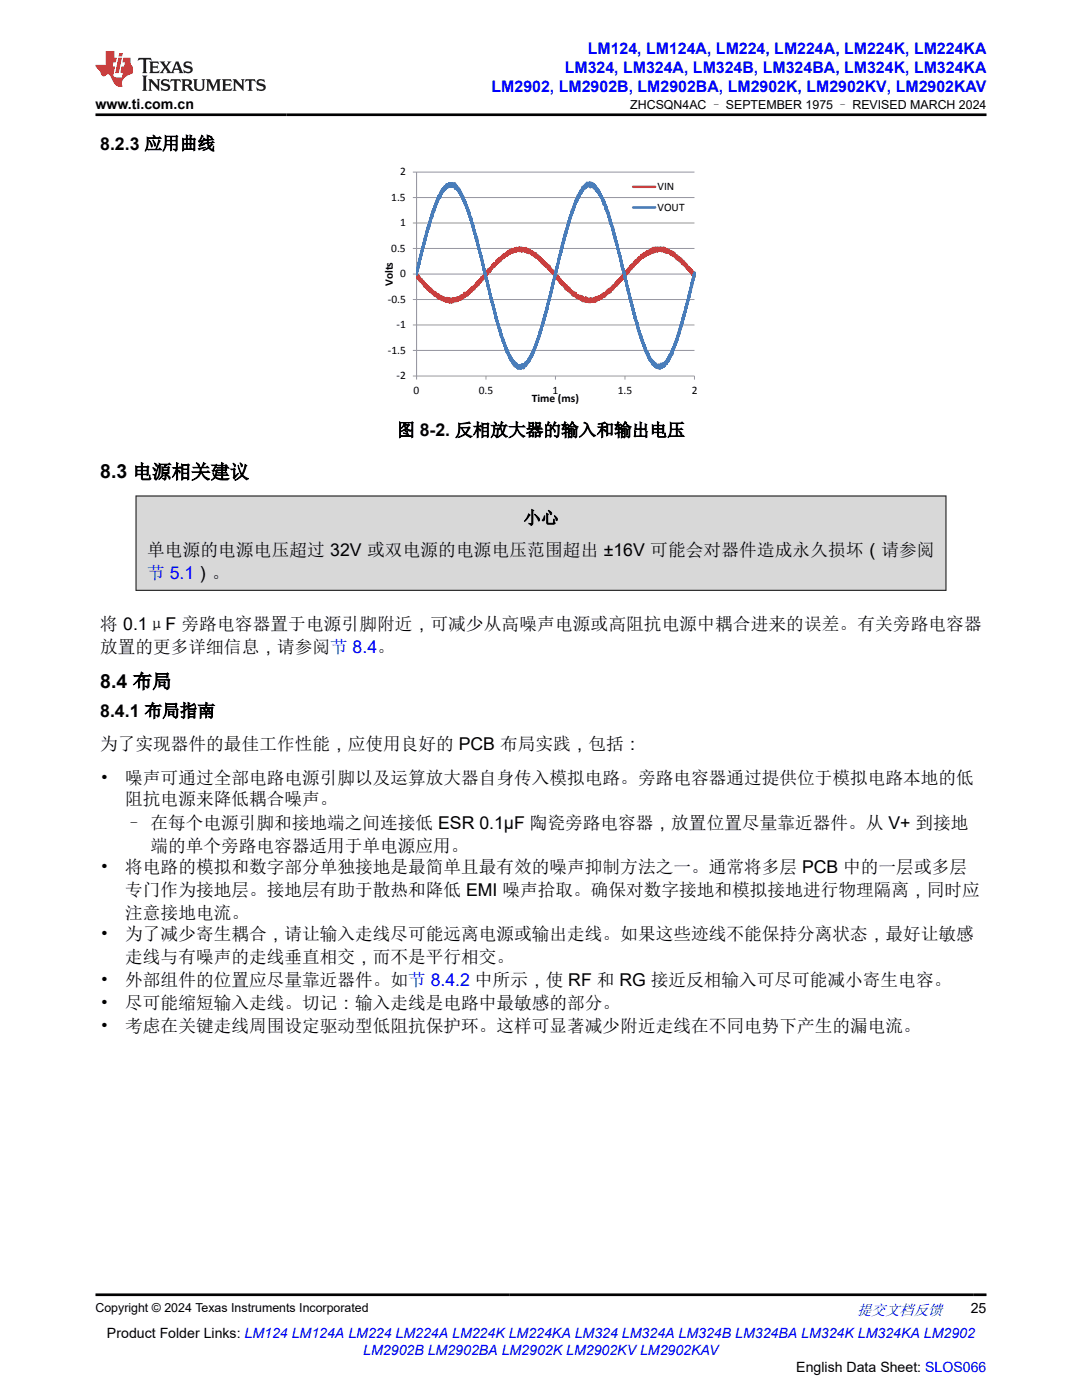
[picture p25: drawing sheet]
<svg xmlns="http://www.w3.org/2000/svg" width="216mm" height="279mm" viewBox="0 0 216 279" stroke-linecap="round" stroke-linejoin="round" font-family="sans-serif">
<defs><g id="words">
<g font-size="3.9">
<text x="20" y="95.5">8.3 电源相关建议</text>
<text x="20" y="137.3">8.4 布局</text>
</g>
<g font-size="3.5">
<text x="20" y="29.8">8.2.3 应用曲线</text>
<text x="79.2" y="87">图 8-2. 反相放大器的输入和输出电压</text>
<text x="104.4" y="104.5">小心</text>
<text x="29.4" y="110.9">单电源的电源电压超过 32V 或双电源的电源电压范围超出 ±16V 可能会对器件造成永久损坏（请参阅</text>
<text x="20" y="125.7">将 0.1μF 旁路电容器置于电源引脚附近，可减少从高噪声电源或高阻抗电源中耦合进来的误差。有关旁路电容器</text>
<text x="20" y="130.3">放置的更多详细信息，请参阅节 8.4。</text>
<text x="20" y="143.1">8.4.1 布局指南</text>
<text x="20" y="149.8">为了实现器件的最佳工作性能，应使用良好的 PCB 布局实践，包括：</text>
<text x="20" y="156.5">•</text>
<text x="25" y="156.5">噪声可通过全部电路电源引脚以及运算放大器自身传入模拟电路。旁路电容器通过提供位于模拟电路本地的低</text>
<text x="25" y="160.7">阻抗电源来降低耦合噪声。</text>
<text x="25" y="165.5">– 在每个电源引脚和接地端之间连接低 ESR 0.1µF 陶瓷旁路电容器，放置位置尽量靠近器件。从 V+ 到接地</text>
<text x="30" y="170.1">端的单个旁路电容器适用于单电源应用。</text>
<text x="20" y="174.3">•</text>
<text x="25" y="174.3">将电路的模拟和数字部分单独接地是最简单且最有效的噪声抑制方法之一。通常将多层 PCB 中的一层或多层</text>
<text x="25" y="178.9">专门作为接地层。接地层有助于散热和降低 EMI 噪声拾取。确保对数字接地和模拟接地进行物理隔离，同时应</text>
<text x="25" y="183.5">注意接地电流。</text>
<text x="20" y="187.7">•</text>
<text x="25" y="187.7">为了减少寄生耦合，请让输入走线尽可能远离电源或输出走线。如果这些迹线不能保持分离状态，最好让敏感</text>
<text x="20" y="196.9">•</text>
<text x="25" y="192.3">走线与有噪声的走线垂直相交，而不是平行相交。</text>
<text x="25" y="196.9">外部组件的位置应尽量靠近器件。如节 8.4.2 中所示，使 RF 和 RG 接近反相输入可尽可能减小寄生电容。</text>
<text x="20" y="201.5">•</text>
<text x="25" y="201.5">尽可能缩短输入走线。切记：输入走线是电路中最敏感的部分。</text>
<text x="20" y="206">•</text>
<text x="25" y="206">考虑在关键走线周围设定驱动型低阻抗保护环。这样可显著减少附近走线在不同电势下产生的漏电流。</text>
</g>
<text font-size="3.5" fill="#00f" x="29.3" y="115.5">节 5.1）。</text>
<g font-size="3.2" fill="#00f">
<text x="117.3" y="10.7">LM124, LM124A, LM224, LM224A, LM224K, LM224KA</text>
<text x="112.7" y="14.5">LM324, LM324A, LM324B, LM324BA, LM324K, LM324KA</text>
<text x="98.1" y="18.3">LM2902, LM2902B, LM2902BA, LM2902K, LM2902KV, LM2902KAV</text>
</g>
<text font-size="3" fill="#00f" x="171" y="262.4">提交文档反馈</text>
<g font-size="2.8">
<text x="19.1" y="21.7">www.ti.com.cn</text>
<text x="193.7" y="262.1">25</text>
<text x="21.4" y="266.9">Product Folder Links: LM124 LM124A LM224 LM224A LM224K LM224KA LM324 LM324A LM324B LM324BA LM324K LM324KA LM2902</text>
<text x="158.9" y="273.7">English Data Sheet: SLOS066</text>
</g>
<text font-size="2.8" fill="#00f" x="72.5" y="270.3">LM2902B LM2902BA LM2902K LM2902KV LM2902KAV</text>
<g font-size="2.5">
<text x="125.8" y="21.8">ZHCSQN4AC – SEPTEMBER 1975 – REVISED MARCH 2024</text>
<text x="19" y="261.8">Copyright © 2024 Texas Instruments Incorporated</text>
</g>
<g font-size="2.3">
<text x="79.8" y="35">2</text>
<text x="78.1" y="40.1">1.5</text>
<text x="131.2" y="37.9">VIN</text>
<text x="79.8" y="45.2">1</text>
<text x="131.2" y="42.1">VOUT</text>
<text x="78.1" y="50.3">0.5</text>
<text x="78.4" y="57.1" transform="rotate(-90 78.4 57.1)">Volts</text>
<text x="79.8" y="55.3">0</text>
<text x="77.4" y="60.4">-0.5</text>
<text x="79.1" y="65.5">-1</text>
<text x="77.4" y="70.6">-1.5</text>
<text x="79.1" y="75.7">-2</text>
<text x="82.5" y="78.7">0</text>
<text x="95.5" y="78.7">0.5</text>
<text x="106.1" y="80.3">Time (ms)</text>
<text x="110.3" y="78.7">1</text>
<text x="123.3" y="78.7">1.5</text>
<text x="138" y="78.7">2</text>
</g>
</g></defs>
<g fill="none" stroke="#979797" stroke-width=".2">
<path d="M82.4 39.4h56.2M82.4 34.3h56.2M83.1 34.3v41.5M82.4 59.8h56.2M82.4 54.7h56.2M82.4 49.6h56.2M82.4 44.5h56.2M82.4 69.9h56.2M82.4 64.9h56.2M82.4 75h56.2v.8M97 75v.8M110.8 75v.8"/>
<path d="M124.7 75v.8"/>
</g>
<g fill="none" stroke="#bd4a47" stroke-width=".49">
<path d="M126.3 37.3h4.4M83.1 54.9v-.1l.1 .5 .1-.5v.6v-.5l.1 .7v-.5l.1 .5v-.4l.1 .5v-.5v.6l.1-.5v.7l.1-.5 .1 .7 .1-.5v.5l.2-.4v.4v-.4v.6v-.4l.1 .6 .1-.5v.5l.1-.5 .1 .8v-.5l.1 .7v-.6l.1 .7v-.6v.6l.1-.5 .2 .7 .1-.4v.5v-.4l.1 .4v-.4l.1 .7v-.7v.7l.1-.6 .1 .7v-.5l.1 .6 .1-.4v.4l.1-.4v.6l.1-.6v.7v-.5l.1 .5 .1-.5v.6v-.4l.1 .6 .1-.5v.6v-.6l.1 .6v-.5l.1 .6v-.6v.7l.1-.4v.5v-.6l.1 .6v-.3v.2M86.8 58.7v.2v-.4l.1 .6v-.8v.8v-.6v.6l.1-.3 .1 .3v-.4v.4v-.4l.2 .7v-.6v.5v-.4l.1 .3v-.3l.1 .6v-.6l.1 .7v-.7l.1 .7v-.5v.5v-.5l.1 .5v-.4l.1 .4v-.4v.5l.1-.4 .1 .6 .1-.6v.4v-.4v.4v-.4l.1 .4v-.3l.1 .4v-.3l.1 .5v-.5l.1 .4 .1-.4v.5v-.5v.6l.1-.5 .1 .5 .1-.5v.6v-.5l.1 .5 .1-.5v.5v-.7v.7l.1-.5 .1 .4v-.5v.5l.1-.4 .1 .6v-.6l.1 .7 .1-.8v.7l.1-.5v.4v-.4l.1 .4v-.5v.6l.1-.5v.6v-.7v.4l.1-.4v.5v-.4l.1 .4v-.6l.1 .7 .1-.7v.3M94.2 57.6v.3l-.1-.4-.1 .7v-.6l-.1 .6v-.4v.4l-.1-.4v.4v-.4l-.1 .6v-.5v.6l-.1-.6-.2 .8v-.5l-.1 .5v-.5v.8v-.7v.6l-.1-.6-.1 .6v-.6v.7v-.6l-.1 .5v-.4l-.1 .5v-.5v.5v-.5l-.1 .6-.1-.4v.6l-.1-.9v.9v-.5l-.1 .6-.1-.5-.1 .6v-.5v.5l-.1-.4v.5l-.1-.6-.1 .8v-.7l-.1 .6-.1-.4-.1 .5v-.5v.5l-.1-.4-.1 .5-.1-.5v.6l-.1-.6-.1 .7-.1-.6-.1 .6v-.5v.5l-.1-.4v.4l-.1-.4v.4v-.5l-.1 .5v-.5v.4v-.3l-.1 .3-.1-.3v.5v-.4M97.9 53.8l-.1 .3v-.5v.5l-.1-.5-.1 .7-.1-.5v.6l-.1-.6v.6l-.1-.4v.5v-.5v.7l-.1-.4-.1 .6-.2-.4v.5v-.5v.5l-.1-.4-.1 .7-.1-.4v.6l-.1-.4v.5v-.4l-.1 .4v-.4v.4l-.1-.3v.4v-.4l-.2 .7v-.7l-.1 .6v-.2v.3l-.1-.3-.1 .6v-.5l-.1 .6v-.5v.5l-.1-.4-.1 .6v-.4v.6l-.1-.5v.6l-.1-.7v.6v-.5l-.1 .7v-.5l-.1 .5v-.5v.3v-.2v.6l-.1-.6-.1 .6-.1-.3v.3v-.3l-.1 .6-.1-.4v.6l-.1-.5v.5l-.1-.5v.5v-.4l-.1 .5-.1-.4v.5v-.6v.7v-.4v.1M101.5 50.1l-.1 .7-.1-.5v.6l-.1-.5-.1 .5-.1-.4v.5v-.5v.5l-.1-.3-.1 .4v-.4v.4l-.1-.3v.4v-.4v.5l-.1-.6-.1 .6-.1-.4v.5v-.4l-.1 .5v-.5l-.1 .6v-.5v.4l-.1-.3-.1 .6-.1-.4v.3v-.2v.5v-.6l-.1 .7-.1-.5-.1 .3v-.4v.7l-.1-.4v.4v-.5l-.1 .4v-.3v.6l-.1-.6-.1 .8-.1-.7v.6l-.1-.4v.5v-.3l-.1 .6-.1-.4v.5l-.1-.5v.7l-.1-.7v.8l-.1-.4v.3v-.5v.6l-.1-.6v.6l-.1-.4v.5v-.5v.5l-.1-.2v.3l-.1-.3v.4v-.3l-.1 .4v-.2v.3v-.3l-.2 .4M105.2 50.4v-.4l.1 .3 .1-.3v.3v-.4v.3v-.4v.6v-.4l.1 .5v-.4l.1 .3v-.4l.1 .3v-.3v.4v-.5l.1 .6 .1-.4v.4v-.3l.1 .3v-.4v.5l.1-.4v.5l.1-.4v.5v-.6v.5l.1-.4v.6v-.5v.4l.1-.3v.3l.1-.4 .1 .6v-.5v.6l.1-.6 .1 .6 .1-.5v.7v-.7l.1 .7v-.5l.1 .6v-.6v.5l.1-.4v.5l.1-.4 .1 .6 .1-.4 .1 .6v-.5l.1 .5v-.4v.6v-.6l.1 .6 .1-.5v.5v-.4v.5l.1-.5v.5v-.4l.1 .4v-.4l.1 .8v-.7v.5l.1-.4v.5l.1-.3v.5l.1-.5v.8l.1-.7v.8l.1-.7v.4l.1-.3v.7v-.6l.1 .5v-.4M105.2 50.3v.1v-.7l-.1 .4v-.2v.3v-.5v.6l-.1-.4v.3v-.7l-.1 .5v-.3v.4v-.5l-.1 .5v-.5v.6v-.5l-.1 .4v-.5l-.1 .5v-.5v.4v-.3l-.1 .4-.1-.5-.1 .5v-.6v.5l-.1-.4-.1 .6v-.7v.6l-.1-.6-.1 .5-.1-.5v.6l-.1-.6v.5l-.1-.6v.7v-.6v.5l-.1-.5v.5v-.4l-.1 .4v-.4v.4v-.3v.3l-.1-.3v.3l-.1-.3v.3v-.4l-.1 .5v-.6l-.1 .7-.1-.6-.1 .6v-.6l-.1 .6-.1-.4v.4v-.4l-.1 .3v-.4v.4v-.2l-.1 .3v-.4v.5v-.5l-.1 .6v-.6v.5v-.4l-.2 .5v-.7l-.1 .7v-.4v.4l-.1-.4v.5v-.4l-.1 .3v-.5l-.1 .7v-.6l-.1 .6-.1-.5v.3M108.9 53v-.4l.1 .5v-.6v.8l.1-.7 .1 .7v-.3l.1 .5v-.6v.6l.1-.4v.5v-.5l.1 .5v-.5l.1 .8v-.8v.7l.1-.6 .1 .9 .1-.4v.5l.1-.4 .2 .6v-.4l.1 .5v-.4v.5l.1-.5 .1 .8 .2-.5 .1 .8v-.6v.7l.1-.5v.6l.1-.4 .1 .5 .1-.5v.7l.1-.5v.6l.1-.5v.6l.1-.6 .1 .9v-.6v.5l.1-.4v.6l.2-.5 .1 .8 .1-.5 .1 .7 .1-.4v.5v-.6l.2 .6v-.4v.6v-.5l.2 .5v-.4v.6v-.5l.2 .7v-.6v.8v-.6l.1 .5v-.5l.1 .6v-.7v.7l.1-.4 .1 .6 .1-.5v.5v-.6l.1 .6v-.3l.1 .5 .1-.6v.6v-.3l.1 .3v-.3v.5l.1-.4v.5v-.5l.1 .6 .1-.4 .1 .7v-.7v.6l.1-.5v.8v-.6l.1 .5v-.5l.1 .6 .1-.6v.6v-.6l.2 .7v-.7l.1 .9v-.5l.1 .6v-.5l.1 .5 .1-.4v.5l.1-.5v.5l.1-.4v.4v-.4l.1 .5v-.4v.3l.1-.4v.5v-.4v.4v-.4l.1 .4v-.4v.5l.1-.6v.5v-.4l.1 .6v-.6l.1 .7 .2-.7v.9l.1-.4M120 59.6l-.1-.4v.4v-.4l-.1 .4v-.4v.4l-.1-.4v.5v-.5l-.1 .5v-.5l-.1 .6v-.5v.5v-.5l-.1 .5-.1-.4v.5l-.1-.6v.6v-.5v.5l-.1-.4v.4l-.1-.3v.4v-.5v.4l-.1-.4v.5v-.6l-.1 .8v-.6l-.1 .6v-.5l-.1 .3v-.5l-.1 .6v-.4v.4v-.4l-.1 .4-.1-.4v.4v-.4v.3v-.3l-.1 .4-.1-.4v.5l-.1-.5v.4v-.4l-.1 .3v-.3l-.1 .4v-.5v.7l-.1-.6v.6l-.1-.6-.1 .6-.1-.6-.1 .5v-.5l-.1 .5v-.5v.5l-.1-.5-.1 .4v-.5v.6l-.1-.8v.8l-.1-.7-.1 .6v-.5l-.1 .4v-.4l-.1 .5-.1-.6-.1 .6v-.7v.4M127.3 52v-.4l-.1 .7v-.5l-.1 .6v-.5l-.1 .5-.1-.5v.5v-.4l-.1 .6v-.6l-.1 .6v-.4v.5l-.1-.5v.7v-.5l-.2 .8-.1-.5v.6v-.6l-.1 .6v-.4l-.1 .5v-.5v.7v-.5l-.1 .5v-.5l-.1 .5v-.5l-.1 .7-.1-.6-.1 .8-.1-.5v.4v-.3v.7v-.7v.7l-.1-.6-.1 .7v-.6l-.2 .7v-.5v.7v-.6l-.1 .7v-.4l-.1 .4-.1-.4v.4v-.4l-.2 .7-.1-.5v.7v-.5l-.1 .5v-.4l-.1 .4v-.3v.3v-.2l-.1 .4v-.3v.5l-.1-.6-.1 .7v-.4l-.1 .5v-.5l-.1 .6-.1-.4v.5v-.5v.5l-.1-.4v.5v-.5v.6v-.5l-.2 .7v-.6v.5l-.1-.5v.8l-.1-.5-.1 .6-.1-.4v.6v-.7l-.1 .7v-.5v.5l-.1-.4v.5v-.5l-.1 .6v-.4l-.1 .4v-.4v.3v-.2v.4l-.1-.4v.5l-.1-.5v.7l-.1-.4v.4l-.1-.4v.4v-.5v.7v-.4l-.1 .4v-.5l-.1 .5v-.4l-.1 .6v-.5l-.1 .7v-.5l-.1 .6-.1-.7v.6v-.5l-.2 .6v-.6l-.1 .8-.1-.5-.1 .5v-.5v.7v-.5l-.2 .7v-.6l-.1 .7v-.5v.5l-.1-.5v.7v-.5l-.1 .5-.1-.7-.1 .7v-.4l-.1 .4v-.5v.6v-.4l-.1 .5-.1-.5-.1 .7v-.5v.5l-.1-.2M131 49.7v.3l.1-.5v.7l.1-.7v.6l.1-.6v.5v-.5l.1 .5 .1-.5 .1 .5 .1-.5 .1 .5v-.6v.6v-.4l.1 .4v-.4l.1 .3v-.4v.6l.1-.5v.5l.1-.6 .2 .6v-.7l.1 .8 .1-.6 .1 .5v-.5v.7v-.6l.1 .6v-.6v.6l.1-.6v.6v-.5l.1 .5 .1-.6v.5l.1-.3 .1 .5v-.4l.1 .4v-.4l.1 .4v-.5v.5l.1-.3v.4v-.4v.4v-.4l.1 .5 .1-.4 .1 .6v-.4v.3v-.5l.1 .5v-.5l.1 .7 .1-.5v.5l.1-.4 .1 .4v-.5l.1 .5v-.4l.1 .5v-.4v.6v-.5v.3l.1-.2v.2v-.1"/>
<path d="M131 49.9v-.4v.6l-.1-.5v.5v-.5l-.1 .4v-.6v.6l-.1-.3v.5v-.6l-.1 .6v-.7l-.1 .8-.1-.8-.1 .9-.1-.9v.7v-.4v.5l-.1-.5-.1 .5v-.6l-.1 .8v-.7l-.1 .7v-.6v.7v-.5v.3l-.1-.4-.1 .4v-.4v.5v-.5l-.2 .6v-.4v.6l-.1-.7-.1 .5-.1-.4v.5l-.1-.4-.1 .7-.1-.6v.7v-.5v.4v-.4v.4l-.1-.4v.4l-.1-.4-.1 .6v-.7l-.1 .8v-.5v.5l-.1-.5-.1 .5v-.5l-.1 .6v-.5l-.1 .6-.1-.5v.5v-.4l-.2 .7-.1-.5-.1 .6v-.5l-.2 .8v-.5M134.7 51v-.2l.1 .6 .1-.4v.5l.1-.6 .1 .8 .1-.6v.6v-.5l.1 .5 .1-.4v.4v-.4v.5v-.5l.1 .6 .1-.5 .1 .6 .1-.5v.8l.1-.6 .1 .5v-.5l.1 .7 .1-.5v.7v-.5l.1 .6v-.6l.1 .6 .1-.5 .1 .8v-.5l.1 .6 .1-.5v.6v-.6l.1 .7 .1-.4v.5v-.5v.5v-.5l.1 .8 .1-.5 .1 .6v-.4l.1 .4v-.4l.1 .6v-.5v.6l.1-.5 .1 .6v-.4l.1 .4v-.4v.5v-.4l.1 .6v-.6l.1 .7v-.6l.1 .7v-.5l.1 .7v-.7l.1 .8 .1-.5M138.4 54.7v-.2v.3v-.3l.2 .8v-.5v.2"/>
</g>
<g fill="none" stroke="#497dba" stroke-width=".49">
<path d="M90.5 37v-.1v.3v-.5v.5l.1-.3v.4v-.4l.1 .4v-.4l.1 .4v-.7v1.1l.1-.8v.7l.1-.5v.6v-.7l.1 .7v-.3l.1 .3v-.4v.5v-.4l.1 .6 .1-.5v.5v-.4l.1 .5v-.4v.5v-.5l.1 .6v-.5v.6v-.7l.1 .8v-.5v.6l.1-.6v.7l.1-.4v.6v-.5l.1 .7 .1-.5v.6v-.3l.1 .4v-.4v.4v-.2l.1 .2v-.1v.5l.1-.6v.8v-.6l.1 .6v-.3l.2 .9v-.5v.6v-.6l.1 .4v-.3v.7l.1-.5 .2 1.1v-.5v.4v-.3v.6l.1-.3 .1 .9 .1-.5 .1 .9v-.5v.6l.1-.5 .2 1.5 .1-.4v.6v-.5v.5v-.5l.1 .5v-.4l.1 1.1 .1-.2M90.5 36.9v.2v-.3l-.1 .4v-.5v.5l-.2-.6v.5v-.5l-.1 .4-.1-.4v.7l-.1-.6v.4v-.4l-.1 .4v-.4l-.1 .5v-.5l-.1 .5-.1-.5v.5l-.1-.4v.6l-.1-.5-.1 .5-.1-.6v.5v-.3l-.2 .6v-.5v.7l-.1-.6-.1 .6v-.5l-.1 .7v-.5l-.1 .7-.1-.6v.6v-.5l-.1 .6v-.5l-.1 .9-.1-.7v.5v-.3v.5v-.5l-.2 .8-.1-.6v1v-.6l-.1 .7-.1-.6v.6v-.5l-.1 .7-.1-.6v.9l-.1-.5v.6v-.4l-.3 1.1v-.5v.6v-.5v.5l-.1-.2-.1 .8v-.5v.4v-.4v.4v-.1M116.3 37.8v-.5v.7l.2-.8 .1 .5v-.5l.1 .4v-.7l.1 .6 .1-.6v.6l.1-.8 .1 .6v-.8v.6l.1-.4v.5l.1-.6v.6l.1-.5v.4l.1-.4 .1 .4v-.5v.5l.1-.7 .1 1v-.7l.1 .4v-.5v.6l.1-.7v.8v-.6l.1 .5v-.5l.1 .6v-.7v.6v-.4l.1 .4v-.5l.2 .9 .1-.7v.6v-.5l.1 .6v-.5v.5v-.5l.1 .5v-.4v.5l.1-.4v.8l.1-.7 .1 .7v-.5v.3l.1-.2v.6v-.6l.2 .7 .1-.4v.6v-.4l.1 .7v-.6l.1 .7 .1-.3v.4v-.4v.6l.1-.4 .1 .4M116.3 37.4v.6l-.1-.2v.4l-.1-.4v.6l-.1-.5v.7l-.1-.7-.1 .7v-.4v.5v-.3l-.1 .4v-.4l-.1 .6v-.3l-.2 .8-.1-.6-.2 1.3v-.6l-.1 .7v-.5l-.1 .5v-.4v.6v-.4l-.1 .6v-.4v.4l-.1-.3v.9v-.5l-.1 .5v-.4l-.1 .8-.1-.4v.8l-.1-.3v.5l-.1-.4-.1 .7v-.6v.7v-.3l-.3 1.3v-.5l-.1 .5v-.3l-.1 .8v-.5l-.1 .8v-.4l-.1 .9v-.5l-.1 .7v-.4l-.3 1.5v-.3l-.1 .6v-.6v.7v-.5l-.2 1.1v-.7l-.1 1.2v-.3M119.9 39.1l.2 .6v-.3l.1 .5v-.5l.1 .5v-.4l.1 .8v-.5l.1 1v-.7l.3 1.4 .1-.4v.7v-.7l.1 .9 .1-.2v.3v-.3l.2 1v-.5l.1 1 .1-.6 .2 1.6v-.6l.2 1v-.5l.3 1.2v-.3v.7v-.4l.1 .6v-.6l.2 1.5v-.5l.2 1.5 .1-.6v.7v-.4l1.7 7v-.3l.2 1.2v-.5l.3 1.8v-.7l.3 2.1v-.5l.1 .6v-.6v.8v-.5l.2 1.4v-.6v.8l.1-.5v.5v-.4l.9 3.7v-.4v1l.1-.7 .4 2v-.5v.8l.1-.5 .1 1.2v-.5l.1 .8v-.4v.3l.1-.2 .1 .8v-.4l.2 1 .1-.3v.6v-.5l.1 .8v-.4v.6l.1-.4 .3 1.1v-.3v.6v-.5l.1 .7v-.4l.1 .6v-.5l.1 .8v-.5l.1 1 .1-.4 .1 .8v-.5l.1 .4v-.4l.2 .9v-.4v.6v-.6l.1 .9 .1-.5 .2 1v-.5l.2 .6v-.4l.1 .5 .1-.2v.4v-.4v.7l.1-.7v.7l.1-.5 .1 .5v-.5v.6v-.4l.1 .5 .1-.5v.6l.1-.5v.6v-.6l.1 .7 .1-.6v.7l.1-.5v.5v-.4v.4l.1-.4v.5v-.5l.2 .5v-.6l.1 .7v-.5l.1 .4v-.6l.1 .6 .1-.4v.6l.1-.6 .1 .3v-.7v.8l.1-.6v.5l.1-.5 .1 .5 .1-.8v.6l.1-.4v.4v-.5l.1 .5 .1-.7 .1 .5v-.6v.5l.1-.6v.4v-.4l.1 .4v-.4v.4l.1-.4v.3v-.5v.6v-.6v.5l.1-.6v.4l.2-.7v.4v-.4v.3v-.5l.1 .5v-.6v.8l.1-.8v.5l.1-.9 .1 .5v-.7v.5l.2-.7v.5v-.6l.1 .3 .1-.8v.9v-.9l.1 .5v-.6v.6l.1-.9 .1 .4v-.7v.3l.1-.4v.4l.2-.9M86.8 41.4v-.4l-.1 1.1-.1-.5v.7v-.6l-.3 1.3v-.4l-.1 .4v-.3v.7v-.7l-.1 .8v-.3l-.4 1.5v-.3l-.1 1.1-.1-.6-.1 .9v-.5l-.1 1-.1-.5-.1 .9v-.3v.7l-.1-.6v.9l-.1-.3-.8 3.4v-.5l-.4 2.6-.1-.4-.1 .9v-.6l-.4 2.3v-.2M94.2 44.5v-.1v.3v-.4l.2 1.4 .1-.8v.8v-.5l.4 2.2v-.6v.7l.1-.6v.9l.1-.4v.6v-.5l.1 .7v-.7l.1 1.2v-.3l.7 3v-.4v.6l.1-.5 .2 1.8v-.6l.2 1.7 .1-.4 .1 .9v-.3l.5 2.2v-.4l.6 3.2v-.5l.1 .3M97.8 58.7l.2 1.2v-.5l.7 3.1v-.5l.1 1 .1-.4v1l.1-.5v.6v-.3l.1 .4v-.4v.5v-.5v.7v-.5l.1 .6v-.3l.5 2v-.4l.1 .8v-.6l.2 1.4v-.4l.1 .5v-.3l.2 1.1v-.6v.5v-.2v.3v-.3l.1 .3v-.4v.6v-.5l.2 .9v-.3v.7l.1-.4 .2 1v-.3v.4v-.5l.2 .9v-.5l.1 .8 .1-.5v.6v-.6v.8l.1-.3v.4v-.6l.1 .8v-.3M112.6 47.6v-.1v.2v-.2v.6l-.1-.6v.7v-.4l-1.5 6.3v-.3v.5v-.5l-.4 2v-.5l-.2 1.1v-.4v.7l-.1-.4-.4 2.6v-.6v.7l-.1-.3-.7 3.2-.1-.3-.1 1v-.3v.2M126.3 41.4h4.4M138.6 54.4l-.5 2.2v-.3v.7l-.1-.7v.9v-.6l-.2 1.6v-.7l-.3 2-.1-.6v.7v-.5v.6v-.3l-.8 3.1v-.3v.6v-.5l-.1 .9v-.6l-.2 1.2v-.5l-.1 1.1v-.6l-.1 1v-.6l-.2 1.1v-.5v.7v-.5l-.4 1.7v-.6v.6v-.3l-.4 1.6v-.5l-.1 .6v-.4l-.1 .7v-.4v.4l-.1-.3v.6v-.4l-.1 .6v-.5v.5v-.3v.2v-.2v.1M101.5 71v-.3l.1 .4v-.4l.1 .8v-.6v.6l.1-.5 .1 1 .1-.6v.5v-.3v.4l.1-.4v.6l.1-.5 .1 .7v-.4l.1 .7 .1-.6v.6v-.5l.1 .6 .1-.4v.7l.1-.7v.5v-.4l.1 .6v-.6v.5l.1-.4v.6l.1-.6 .1 .7v-.5l.1 .5v-.4v.6l.1-.6v.5l.1-.5 .1 .5v-.4v.5l.1-.5v.5l.1-.5 .1 .5v-.6l.1 .6v-.5v.5l.1-.7v.6v-.5l.1 .5v-.5v.4l.1-.5v.6l.2-.5v.6v-.8v.6v-.6l.1 .5 .1-.6v.4v-.2l.1 .1v-.5v.7l.1-.8v.6v-.5v.3l.1-.4v.4v-.4l.1 .4 .1-.6"/>
<path d="M108.9 62.3l-.2 1v-.5l-.2 1.3v-.4v.9l-.1-.9-.2 1.4v-.5l-.2 1.4-.1-.3-.1 .9-.1-.5v.9v-.6v.6l-.1-.3v.4v-.4l-.1 .8v-.5l-.2 1-.1-.3-.1 .8v-.4v.7l-.1-.4-.3 1.3v-.4l-.1 .7v-.5l-.1 .7-.1-.3-.1 .7-.1-.4v.7v-.7l-.1 1v-.6l-.2 .9v-.5l-.2 .9v-.5l-.1 .7-.1-.5v.6v-.5l-.1 .6v-.4l-.1 .6-.1-.4v.3"/>
</g>
<path d="M27.2 99h161.5v18.7h-161.5z" fill-rule="evenodd" fill="#d8d8d8"/>
<path d="M27.1 99h161.7M27.1 98.9v19M188.8 98.9v19M27.1 117.8h161.7" fill="none" stroke="#000" stroke-width=".2"/>
<path d="M27.7 11.6l-.2 .5 .5-.2h.6v.1v2.2l-.2 .4h1l-.2-.4v-2.2v-.1h.5l.5 .2-.1-.5zM29.8 12.3l.2 .4v1.5l-.2 .4h1.9l.1-.6a1.08 1.08 0 0 1-1.3 .2v-.7h.6l.4 .2v-.7l-.4 .2h-.6v-.5l.2-.2a1 1 0 0 1 1 .3l-.1-.5zM31.8 12.3l1 1.1-1 1.2h.9l-.2-.2 .4-.8 .5 .8-.2 .2h1.6l-.2-.2 .1-.5h1l.1 .5-.1 .2h.9l-.2-.3-.8-2h-.5l-1 2.2-.8-1.1 .9-1.1h-.8l.2 .2-.5 .6-.3-.6 .1-.2zM35.2 12.7l.4 1h-.8zM36.8 12.4a.65 .65 0 0 0-.2 .7 .65 .65 0 0 0 .6 .5l.7 .1 .1 .3a.79 .79 0 0 1-.7 .4 .79 .79 0 0 1-.7-.5l.1 .7 .2-.1a.93 .93 0 0 0 1.1 .1 .93 .93 0 0 0 .4-1 1.46 1.46 0 0 0-1.2-.6l-.1-.3a1.09 1.09 0 0 1 1.2 .2l-.2-.6-.1 .1-.6-.2zM28.4 15.1l.2 .4v2.2l-.2 .4h1l-.2-.4v-2.2l.2-.4zM29.6 15.8l.2 .4v1.5l-.2 .4h.8l-.3-.4v-1.3l1.7 1.8v-2l.2-.4h-.8l.2 .2 .1 1.1-1.2-1.3zM32.3 15.9a.65 .65 0 0 0-.2 .8 .65 .65 0 0 0 .7 .4l.6 .2 .1 .2a.79 .79 0 0 1-.7 .4 .79 .79 0 0 1-.7-.5l.1 .7 .2-.1a.93 .93 0 0 0 1.1 .1 .93 .93 0 0 0 .4-.9 1.46 1.46 0 0 0-1.2-.6l-.1-.4a1.09 1.09 0 0 1 1.2 .2l-.2-.6-.1 .1-.6-.1zM34.1 15.8l-.1 .6a.63 .63 0 0 1 .7-.3l.1 1.6-.3 .4h1l-.2-.4v-1.6a.66 .66 0 0 1 .8 .3l-.1-.6zM36.2 15.8l.2 .4v1.5l-.2 .4h.9l-.2-.2v-.7h.5l.1 .2a.79 .79 0 0 0 1.2 .6l-1-.9a.61 .61 0 0 0 .6-.6 .61 .61 0 0 0-.5-.7zM36.9 16.1h.2a.47 .47 0 0 1 .5 .1 .47 .47 0 0 1 .1 .5l-.2 .1-.6 .1zM38.5 15.8l.2 .2a2.27 2.27 0 0 0 .4 2 1.04 1.04 0 0 0 1.7-.7v-1.3l.2-.2h-.8l.2 .4v1.1a.6 .6 0 0 1-.6 .6 .6 .6 0 0 1-.6-.6v-1.1l.3-.4zM41.1 15.8l.2 .4v1.5l-.2 .4h.7l-.2-.4v-1.4l.9 1.9 .8-1.9v1.4l-.2 .4h1l-.3-.4v-1.5l.3-.4h-.8l-.7 1.5-.7-1.5zM44.3 15.8l.2 .4v1.5l-.2 .4h1.9l.1-.6a1.09 1.09 0 0 1-1.3 .2v-.7h.6l.4 .2v-.6l-.4 .2h-.6v-.6l.2-.1a1.01 1.01 0 0 1 1 .3l-.1-.6zM46.4 15.8l.3 .4v1.5l-.3 .4h.8l-.2-.4v-1.3l1.6 1.8v-2l.2-.4h-.7l.2 .2v1.1l-1.2-1.3zM49 15.8l-.1 .6a.63 .63 0 0 1 .8-.3v1.6l-.3 .4h1l-.2-.4v-1.6a.66 .66 0 0 1 .8 .3l-.1-.6zM51.4 15.9a.65 .65 0 0 0-.2 .8 .65 .65 0 0 0 .6 .4l.6 .2 .2 .2a.79 .79 0 0 1-.8 .4 .79 .79 0 0 1-.6-.5l.1 .7 .2-.1a.93 .93 0 0 0 1 .1 .93 .93 0 0 0 .5-.9 1.46 1.46 0 0 0-1.3-.6l-.1-.4a1.09 1.09 0 0 1 1.3 .2l-.2-.6-.2 .1-.5-.1z" fill="#231f20"/>
<path d="M21.1 10.2v2.8h-2.1l.1 .3 .9 1a.95 .95 0 0 0 .9 .9 .59 .59 0 0 1 .6-.4 .59 .59 0 0 1 .5 .4l.4 .7a1.59 1.59 0 0 0 2.1 1.4 1.61 1.61 0 0 1 1-2.3l1-.3-.1-1.5a1.59 1.59 0 0 1-.4-1.7h-1.4l-.2 .9h.5l-.1 .9h-.5l-.2 1v.2l.4 .1-.2 .9h-.6a.73 .73 0 0 1-1.1-.7l.3-1.5h-.5l.2-.9h.5l.2-.9h-.5v-1.3zM23.6 11.5l-.6 3.1h.7l.6-3.1zM23.8 10.6l-.1 .6h.7l.1-.6z" fill="#ed1c24"/>
<path d="M19 22.9h177.8M19 258.4h177.8" fill="none" stroke="#000" stroke-width=".53"/>
<use href="#words"/>
</svg>
